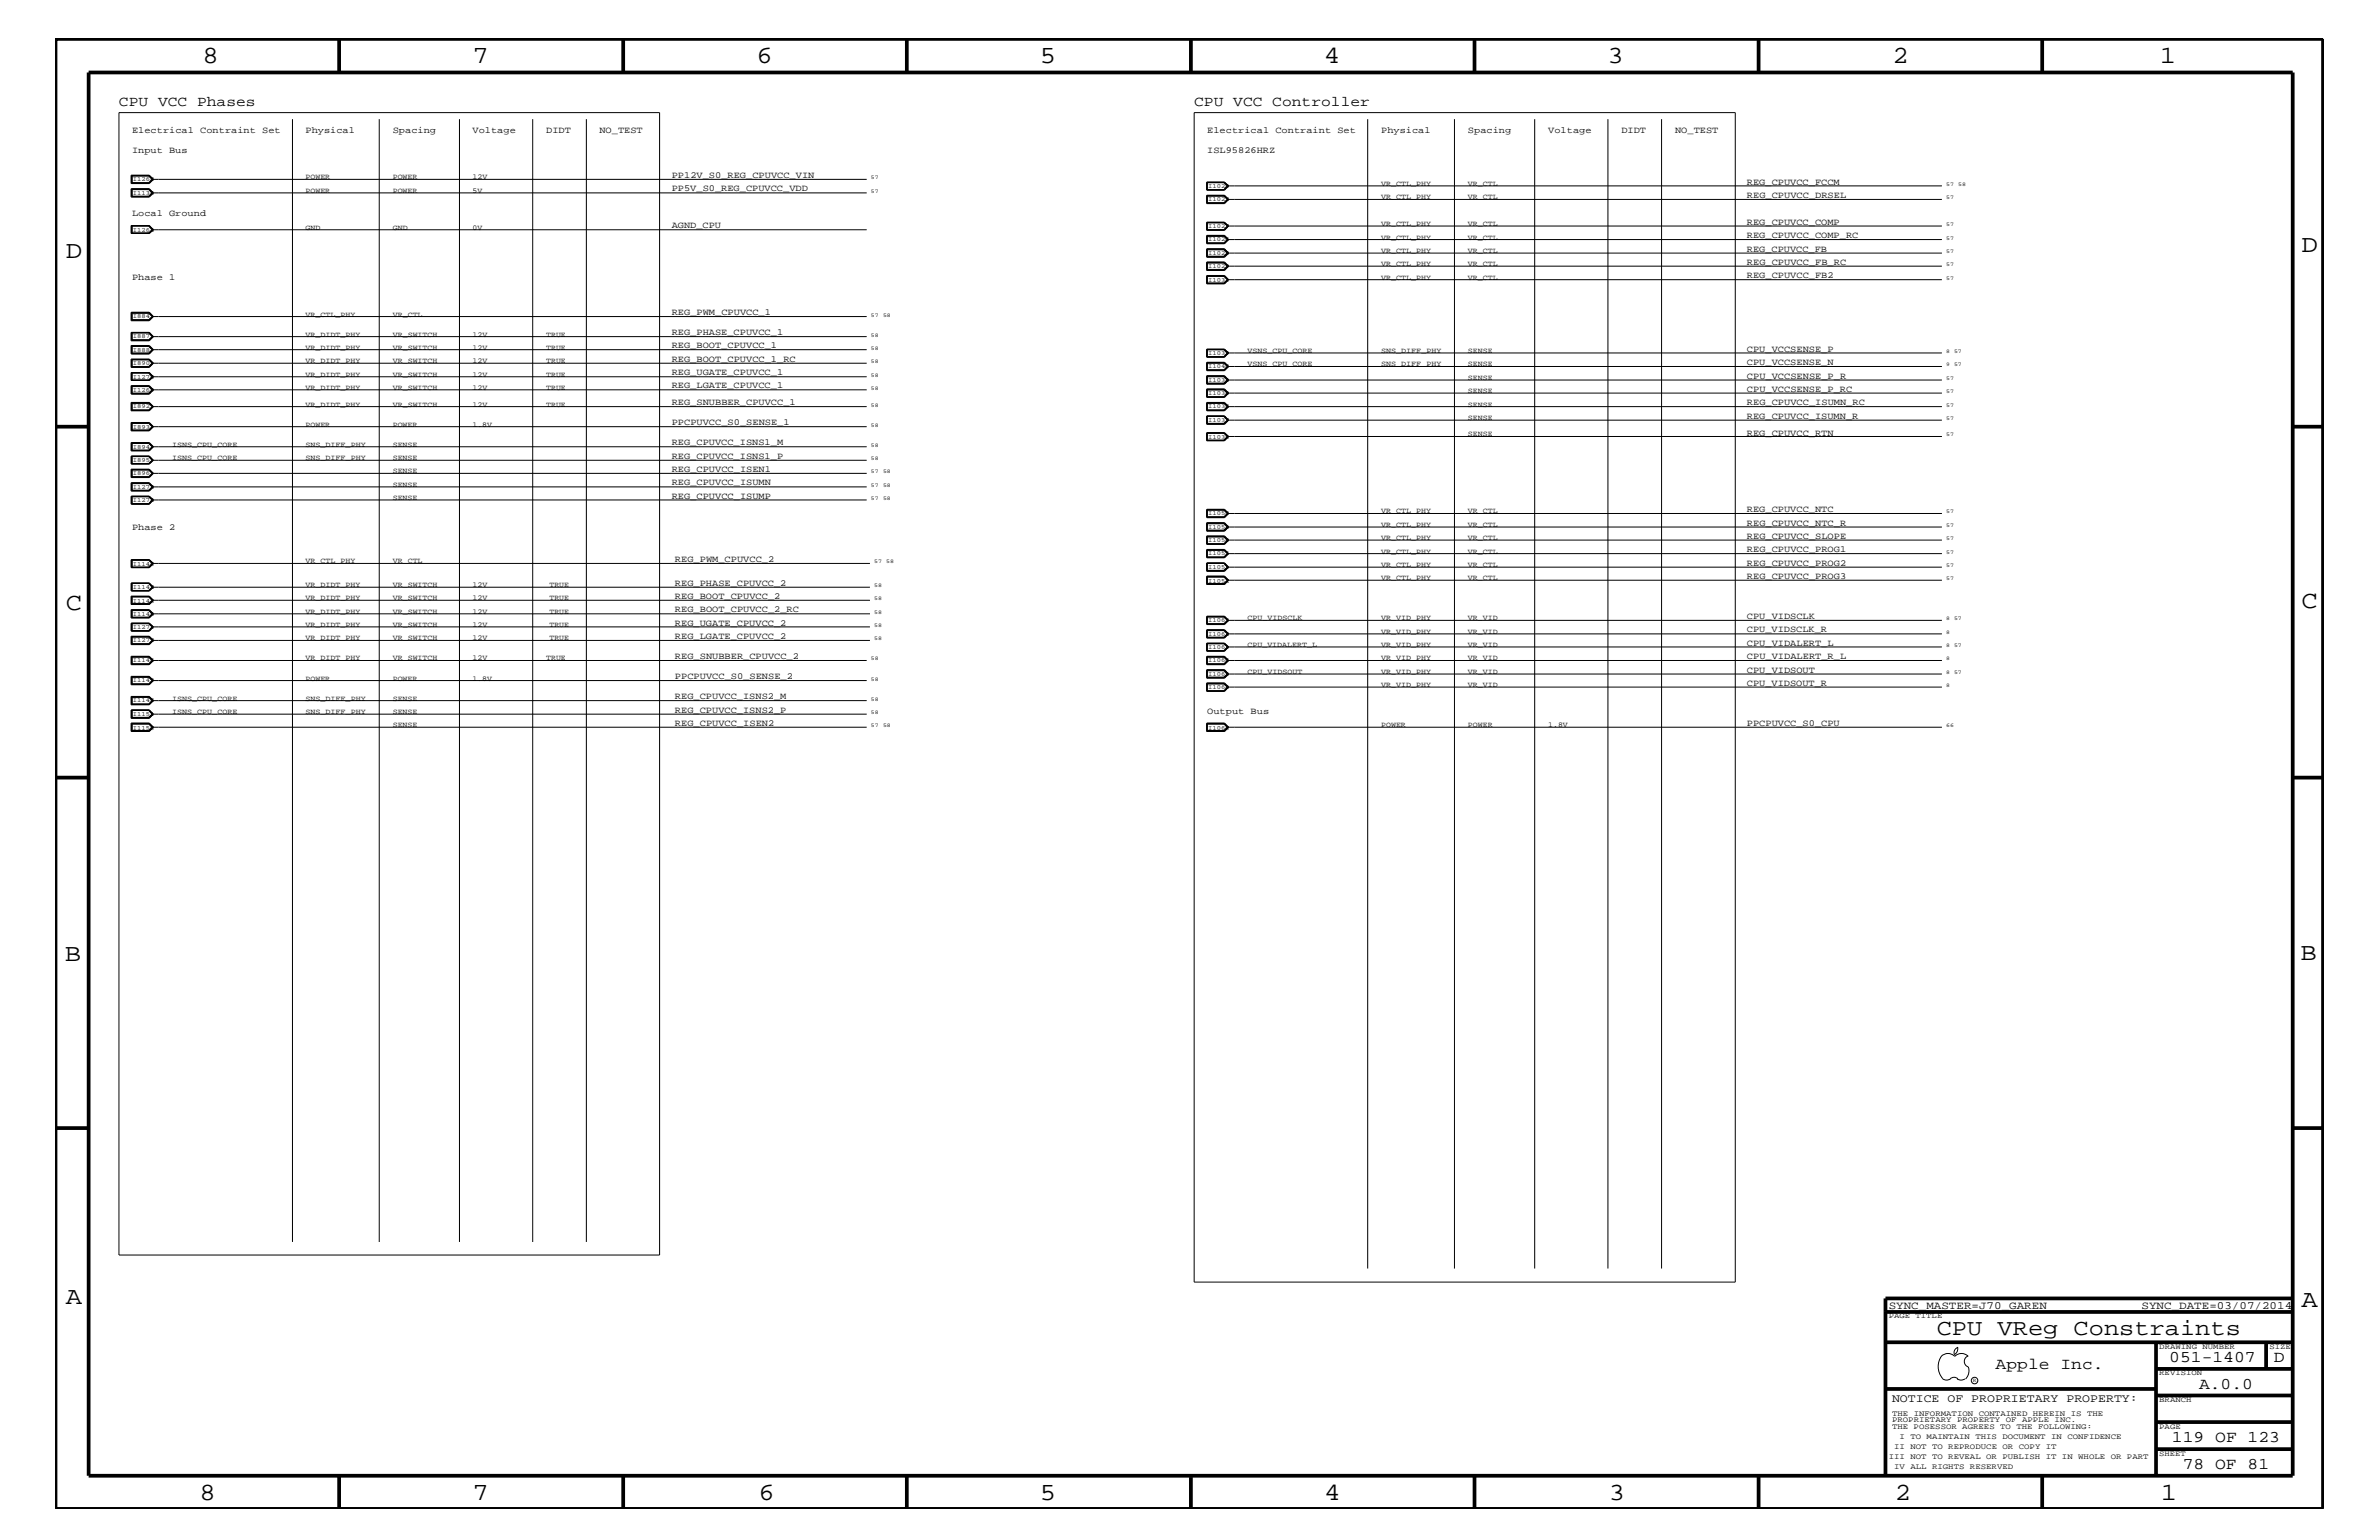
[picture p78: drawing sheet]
<svg xmlns="http://www.w3.org/2000/svg" width="432mm" height="279mm" viewBox="0 0 432 279" stroke-linecap="round" stroke-linejoin="round" font-family="sans-serif">
<defs><g id="words">
<g font-size="4.5">
<text x="36.7" y="11.5">8</text>
<text x="85.8" y="11.5">7</text>
<text x="137.3" y="11.5">6</text>
<text x="188.7" y="11.5">5</text>
<text x="240.3" y="11.5">4</text>
<text x="291.8" y="11.5">3</text>
<text x="343.5" y="11.5">2</text>
<text x="392" y="11.5">1</text>
<text x="11.9" y="46.8">D</text>
<text x="417.7" y="45.7">D</text>
<text x="11.9" y="110.6">C</text>
<text x="417.7" y="110.3">C</text>
<text x="11.8" y="174.3">B</text>
<text x="417.6" y="174.2">B</text>
<text x="11.9" y="236.7">A</text>
<text x="417.7" y="237.1">A</text>
<text x="36.2" y="272.1">8</text>
<text x="85.8" y="272.1">7</text>
<text x="137.7" y="272.1">6</text>
<text x="188.7" y="272.1">5</text>
<text x="240.4" y="272.1">4</text>
<text x="292" y="272.1">3</text>
<text x="343.9" y="272.1">2</text>
<text x="392.2" y="272.1">1</text>
</g>
<text font-size="4.1" x="351.5" y="242.3">CPU VReg Constraints</text>
<g font-size="3">
<text x="362.2" y="248.4">Apple Inc.</text>
<text x="393.7" y="247.1">051-1407</text>
<text x="399.2" y="252">A.0.0</text>
<text x="412.7" y="247.1">D</text>
<text x="394.2" y="261.6">119 OF 123</text>
<text x="396.2" y="266.6">78 OF 81</text>
</g>
<g font-size="2.6">
<text x="21.6" y="19.2">CPU VCC Phases</text>
<text x="216.7" y="19.2">CPU VCC Controller</text>
</g>
<text font-size="2.1" x="343.4" y="254.4">NOTICE OF PROPRIETARY PROPERTY:</text>
<g font-size="2">
<text x="342.8" y="237.4">SYNC_MASTER=J70_GAREN</text>
<text x="388.7" y="237.4">SYNC_DATE=03/07/2014</text>
</g>
<g font-size="1.7">
<text x="24" y="24.1">Electrical Contraint Set</text>
<text x="24" y="27.7">Input Bus</text>
<text x="55.5" y="24.1">Physical</text>
<text x="71.3" y="24.1">Spacing</text>
<text x="85.8" y="24.1">Voltage</text>
<text x="99.1" y="24.1">DIDT</text>
<text x="108.8" y="24.1">NO_TEST</text>
<text x="219.1" y="24.1">Electrical Contraint Set</text>
<text x="219.1" y="27.7">ISL95826HRZ</text>
<text x="250.7" y="24.1">Physical</text>
<text x="266.4" y="24.1">Spacing</text>
<text x="281" y="24.1">Voltage</text>
<text x="294.3" y="24.1">DIDT</text>
<text x="304" y="24.1">NO_TEST</text>
<text x="121.9" y="34.7">PP5V_S0_REG_CPUVCC_VDD</text>
<text x="121.9" y="32.3">PP12V_S0_REG_CPUVCC_VIN</text>
<text x="317.1" y="33.6">REG_CPUVCC_FCCM</text>
<text x="317.1" y="35.9">REG_CPUVCC_DRSEL</text>
<text x="24" y="39.2">Local Ground</text>
<text x="121.9" y="41.4">AGND_CPU</text>
<text x="317.1" y="40.8">REG_CPUVCC_COMP</text>
<text x="317.1" y="45.7">REG_CPUVCC_FB</text>
<text x="317.1" y="43.2">REG_CPUVCC_COMP_RC</text>
<text x="24" y="50.7">Phase 1</text>
<text x="317.1" y="48">REG_CPUVCC_FB_RC</text>
<text x="317.1" y="50.5">REG_CPUVCC_FB2</text>
<text x="121.9" y="57.2">REG_PWM_CPUVCC_1</text>
<text x="121.9" y="65.6">REG_BOOT_CPUVCC_1_RC</text>
<text x="121.9" y="60.8">REG_PHASE_CPUVCC_1</text>
<text x="121.9" y="63.2">REG_BOOT_CPUVCC_1</text>
<text x="317.1" y="63.9">CPU_VCCSENSE_P</text>
<text x="121.9" y="68.1">REG_UGATE_CPUVCC_1</text>
<text x="121.9" y="70.5">REG_LGATE_CPUVCC_1</text>
<text x="317.1" y="68.7">CPU_VCCSENSE_P_R</text>
<text x="317.1" y="66.2">CPU_VCCSENSE_N</text>
<text x="317.1" y="71.1">CPU_VCCSENSE_P_RC</text>
<text x="121.9" y="77.2">PPCPUVCC_S0_SENSE_1</text>
<text x="121.9" y="73.5">REG_SNUBBER_CPUVCC_1</text>
<text x="317.1" y="76">REG_CPUVCC_ISUMN_R</text>
<text x="317.1" y="73.5">REG_CPUVCC_ISUMN_RC</text>
<text x="121.9" y="80.8">REG_CPUVCC_ISNS1_M</text>
<text x="121.9" y="83.3">REG_CPUVCC_ISNS1_P</text>
<text x="317.1" y="79">REG_CPUVCC_RTN</text>
<text x="121.9" y="85.6">REG_CPUVCC_ISEN1</text>
<text x="121.9" y="88.1">REG_CPUVCC_ISUMN</text>
<text x="121.9" y="90.5">REG_CPUVCC_ISUMP</text>
<text x="317.1" y="92.9">REG_CPUVCC_NTC</text>
<text x="317.1" y="95.4">REG_CPUVCC_NTC_R</text>
<text x="24" y="96.2">Phase 2</text>
<text x="317.1" y="97.7">REG_CPUVCC_SLOPE</text>
<text x="317.1" y="100.2">REG_CPUVCC_PROG1</text>
<text x="122.5" y="102.1">REG_PWM_CPUVCC_2</text>
<text x="122.5" y="106.3">REG_PHASE_CPUVCC_2</text>
<text x="317.1" y="105">REG_CPUVCC_PROG3</text>
<text x="317.1" y="102.6">REG_CPUVCC_PROG2</text>
<text x="122.5" y="113.6">REG_UGATE_CPUVCC_2</text>
<text x="122.5" y="111.1">REG_BOOT_CPUVCC_2_RC</text>
<text x="122.5" y="108.7">REG_BOOT_CPUVCC_2</text>
<text x="317.1" y="112.3">CPU_VIDSCLK</text>
<text x="122.5" y="115.9">REG_LGATE_CPUVCC_2</text>
<text x="122.5" y="119.6">REG_SNUBBER_CPUVCC_2</text>
<text x="317.1" y="117.2">CPU_VIDALERT_L</text>
<text x="317.1" y="114.8">CPU_VIDSCLK_R</text>
<text x="317.1" y="119.6">CPU_VIDALERT_R_L</text>
<text x="122.5" y="123.2">PPCPUVCC_S0_SENSE_2</text>
<text x="317.1" y="124.4">CPU_VIDSOUT_R</text>
<text x="317.1" y="122">CPU_VIDSOUT</text>
<text x="122.5" y="126.9">REG_CPUVCC_ISNS2_M</text>
<text x="122.5" y="129.3">REG_CPUVCC_ISNS2_P</text>
<text x="122.5" y="131.7">REG_CPUVCC_ISEN2</text>
<text x="219.1" y="129.6">Output Bus</text>
<text x="317.1" y="131.7">PPCPUVCC_S0_CPU</text>
</g>
<g font-size="1.4">
<text x="55.5" y="35">POWER</text>
<text x="55.5" y="32.5">POWER</text>
<text x="71.3" y="35">POWER</text>
<text x="71.3" y="32.5">POWER</text>
<text x="85.8" y="35">5V</text>
<text x="85.8" y="32.5">12V</text>
<text x="250.7" y="33.7">VR_CTL_PHY</text>
<text x="266.4" y="33.7">VR_CTL</text>
<text x="55.5" y="41.7">GND</text>
<text x="71.3" y="41.7">GND</text>
<text x="85.8" y="41.7">0V</text>
<text x="250.7" y="41">VR_CTL_PHY</text>
<text x="250.7" y="36.2">VR_CTL_PHY</text>
<text x="266.4" y="41">VR_CTL</text>
<text x="266.4" y="36.2">VR_CTL</text>
<text x="250.7" y="45.9">VR_CTL_PHY</text>
<text x="250.7" y="43.5">VR_CTL_PHY</text>
<text x="266.4" y="45.9">VR_CTL</text>
<text x="266.4" y="43.5">VR_CTL</text>
<text x="250.7" y="48.3">VR_CTL_PHY</text>
<text x="250.7" y="50.7">VR_CTL_PHY</text>
<text x="266.4" y="48.3">VR_CTL</text>
<text x="266.4" y="50.7">VR_CTL</text>
<text x="55.5" y="57.4">VR_CTL_PHY</text>
<text x="71.3" y="57.4">VR_CTL</text>
<text x="55.5" y="65.9">VR_DIDT_PHY</text>
<text x="55.5" y="61.1">VR_DIDT_PHY</text>
<text x="55.5" y="63.4">VR_DIDT_PHY</text>
<text x="71.3" y="61.1">VR_SWITCH</text>
<text x="71.3" y="65.9">VR_SWITCH</text>
<text x="71.3" y="63.4">VR_SWITCH</text>
<text x="85.8" y="65.9">12V</text>
<text x="85.8" y="61.1">12V</text>
<text x="85.8" y="63.4">12V</text>
<text x="99.1" y="65.9">TRUE</text>
<text x="99.1" y="61.1">TRUE</text>
<text x="99.1" y="63.4">TRUE</text>
<text x="226.4" y="64">VSNS_CPU_CORE</text>
<text x="250.7" y="64">SNS_DIFF_PHY</text>
<text x="266.4" y="64">SENSE</text>
<text x="55.5" y="68.4">VR_DIDT_PHY</text>
<text x="55.5" y="70.7">VR_DIDT_PHY</text>
<text x="71.3" y="68.4">VR_SWITCH</text>
<text x="71.3" y="70.7">VR_SWITCH</text>
<text x="85.8" y="70.7">12V</text>
<text x="85.8" y="68.4">12V</text>
<text x="99.1" y="68.4">TRUE</text>
<text x="99.1" y="70.7">TRUE</text>
<text x="226.4" y="66.5">VSNS_CPU_CORE</text>
<text x="250.7" y="66.5">SNS_DIFF_PHY</text>
<text x="266.4" y="68.9">SENSE</text>
<text x="266.4" y="66.5">SENSE</text>
<text x="266.4" y="71.3">SENSE</text>
<text x="55.5" y="77.4">POWER</text>
<text x="55.5" y="73.8">VR_DIDT_PHY</text>
<text x="71.3" y="77.4">POWER</text>
<text x="71.3" y="73.8">VR_SWITCH</text>
<text x="85.8" y="77.4">1.8V</text>
<text x="85.8" y="73.8">12V</text>
<text x="99.1" y="73.8">TRUE</text>
<text x="266.4" y="76.2">SENSE</text>
<text x="266.4" y="73.8">SENSE</text>
<text x="31.2" y="81.1">ISNS_CPU_CORE</text>
<text x="31.2" y="83.5">ISNS_CPU_CORE</text>
<text x="55.5" y="81.1">SNS_DIFF_PHY</text>
<text x="55.5" y="83.5">SNS_DIFF_PHY</text>
<text x="71.3" y="81.1">SENSE</text>
<text x="71.3" y="83.5">SENSE</text>
<text x="266.4" y="79.2">SENSE</text>
<text x="71.3" y="85.9">SENSE</text>
<text x="71.3" y="88.3">SENSE</text>
<text x="71.3" y="90.7">SENSE</text>
<text x="250.7" y="93.2">VR_CTL_PHY</text>
<text x="250.7" y="95.6">VR_CTL_PHY</text>
<text x="266.4" y="93.2">VR_CTL</text>
<text x="266.4" y="95.6">VR_CTL</text>
<text x="250.7" y="98">VR_CTL_PHY</text>
<text x="250.7" y="100.4">VR_CTL_PHY</text>
<text x="266.4" y="98">VR_CTL</text>
<text x="266.4" y="100.4">VR_CTL</text>
<text x="55.5" y="102.2">VR_CTL_PHY</text>
<text x="55.5" y="106.5">VR_DIDT_PHY</text>
<text x="71.3" y="102.2">VR_CTL</text>
<text x="71.3" y="106.5">VR_SWITCH</text>
<text x="85.8" y="106.5">12V</text>
<text x="99.7" y="106.5">TRUE</text>
<text x="250.7" y="105.3">VR_CTL_PHY</text>
<text x="250.7" y="102.9">VR_CTL_PHY</text>
<text x="266.4" y="105.3">VR_CTL</text>
<text x="266.4" y="102.9">VR_CTL</text>
<text x="55.5" y="113.7">VR_DIDT_PHY</text>
<text x="55.5" y="111.4">VR_DIDT_PHY</text>
<text x="55.5" y="108.9">VR_DIDT_PHY</text>
<text x="71.3" y="111.4">VR_SWITCH</text>
<text x="71.3" y="113.7">VR_SWITCH</text>
<text x="71.3" y="108.9">VR_SWITCH</text>
<text x="85.8" y="113.7">12V</text>
<text x="85.8" y="111.4">12V</text>
<text x="85.8" y="108.9">12V</text>
<text x="99.7" y="113.7">TRUE</text>
<text x="99.7" y="111.4">TRUE</text>
<text x="99.7" y="108.9">TRUE</text>
<text x="226.4" y="112.6">CPU_VIDSCLK</text>
<text x="250.7" y="112.6">VR_VID_PHY</text>
<text x="266.4" y="112.6">VR_VID</text>
<text x="55.5" y="116.2">VR_DIDT_PHY</text>
<text x="55.5" y="119.8">VR_DIDT_PHY</text>
<text x="71.3" y="116.2">VR_SWITCH</text>
<text x="71.3" y="119.8">VR_SWITCH</text>
<text x="85.8" y="116.2">12V</text>
<text x="85.8" y="119.8">12V</text>
<text x="99.1" y="119.8">TRUE</text>
<text x="99.7" y="116.2">TRUE</text>
<text x="226.4" y="117.4">CPU_VIDALERT_L</text>
<text x="250.7" y="117.4">VR_VID_PHY</text>
<text x="250.7" y="115">VR_VID_PHY</text>
<text x="250.7" y="119.8">VR_VID_PHY</text>
<text x="266.4" y="117.4">VR_VID</text>
<text x="266.4" y="115">VR_VID</text>
<text x="266.4" y="119.8">VR_VID</text>
<text x="55.5" y="123.5">POWER</text>
<text x="71.3" y="123.5">POWER</text>
<text x="85.8" y="123.5">1.8V</text>
<text x="226.4" y="122.3">CPU_VIDSOUT</text>
<text x="250.7" y="124.7">VR_VID_PHY</text>
<text x="250.7" y="122.3">VR_VID_PHY</text>
<text x="266.4" y="124.7">VR_VID</text>
<text x="266.4" y="122.3">VR_VID</text>
<text x="31.2" y="127.1">ISNS_CPU_CORE</text>
<text x="31.2" y="129.6">ISNS_CPU_CORE</text>
<text x="55.5" y="127.1">SNS_DIFF_PHY</text>
<text x="55.5" y="129.6">SNS_DIFF_PHY</text>
<text x="71.3" y="127.1">SENSE</text>
<text x="71.3" y="131.9">SENSE</text>
<text x="71.3" y="129.6">SENSE</text>
<text x="250.7" y="131.9">POWER</text>
<text x="266.4" y="131.9">POWER</text>
<text x="281" y="131.9">1.8V</text>
<text x="342.8" y="239.2">PAGE TITLE</text>
<text x="391.9" y="244.7">DRAWING NUMBER</text>
<text x="411.9" y="244.7">SIZE</text>
<text x="391.9" y="249.5">REVISION</text>
<text x="343.4" y="256.8">THE INFORMATION CONTAINED HEREIN IS THE</text>
<text x="391.9" y="254.4">BRANCH</text>
<text x="343.4" y="258">PROPRIETARY PROPERTY OF APPLE INC.</text>
<text x="343.4" y="259.3">THE POSESSOR AGREES TO THE FOLLOWING:</text>
<text x="343.8" y="262.9">II NOT TO REPRODUCE OR COPY IT</text>
<text x="344.8" y="261.1">I TO MAINTAIN THIS DOCUMENT IN CONFIDENCE</text>
<text x="391.9" y="259.3">PAGE</text>
<text x="342.8" y="264.7">III NOT TO REVEAL OR PUBLISH IT IN WHOLE OR PART</text>
<text x="343.8" y="266.6">IV ALL RIGHTS RESERVED</text>
<text x="391.9" y="264.1">SHEET</text>
</g>
<g font-size="1.2">
<text x="24.1" y="35.3">I1136</text>
<text x="24.1" y="32.9">I1268</text>
<text x="219.3" y="34.1">I1020</text>
<text x="219.3" y="36.5">I1022</text>
<text x="219.3" y="41.4">I1027</text>
<text x="24.1" y="42">I1264</text>
<text x="219.3" y="43.8">I1026</text>
<text x="219.3" y="46.3">I1028</text>
<text x="219.3" y="48.7">I1029</text>
<text x="219.3" y="51.1">I1031</text>
<text x="24.1" y="57.8">I884</text>
<text x="24.1" y="61.4">I887</text>
<text x="24.1" y="63.9">I888</text>
<text x="219.3" y="64.5">I1039</text>
<text x="24.1" y="66.2">I890</text>
<text x="24.1" y="71.1">I1269</text>
<text x="24.1" y="68.7">I1270</text>
<text x="219.3" y="69.3">I1034</text>
<text x="219.3" y="71.7">I1036</text>
<text x="219.3" y="66.8">I1040</text>
<text x="24.1" y="74.1">I892</text>
<text x="24.1" y="77.8">I893</text>
<text x="219.3" y="76.6">I1037</text>
<text x="219.3" y="74.1">I1038</text>
<text x="24.1" y="81.4">I894</text>
<text x="24.1" y="83.8">I895</text>
<text x="219.3" y="79.6">I1035</text>
<text x="24.1" y="86.2">I896</text>
<text x="24.1" y="88.7">I1273</text>
<text x="24.1" y="91.1">I1274</text>
<text x="219.3" y="93.5">I1050</text>
<text x="219.3" y="96">I1054</text>
<text x="219.3" y="100.8">I1055</text>
<text x="219.3" y="98.4">I1056</text>
<text x="24.1" y="102.6">I1140</text>
<text x="24.1" y="106.9">I1142</text>
<text x="219.3" y="103.2">I1051</text>
<text x="219.3" y="105.7">I1052</text>
<text x="24.1" y="109.3">I1143</text>
<text x="24.1" y="111.7">I1145</text>
<text x="219.3" y="112.9">I1063</text>
<text x="24.1" y="114.2">I1271</text>
<text x="24.1" y="116.5">I1272</text>
<text x="219.3" y="117.8">I1061</text>
<text x="219.3" y="115.3">I1062</text>
<text x="24.1" y="120.2">I1146</text>
<text x="24.1" y="123.8">I1149</text>
<text x="219.3" y="125.1">I1064</text>
<text x="219.3" y="122.6">I1065</text>
<text x="219.3" y="120.2">I1066</text>
<text x="24.1" y="127.5">I1148</text>
<text x="24.1" y="129.9">I1151</text>
<text x="24.1" y="132.4">I1150</text>
<text x="219.3" y="132.4">I1068</text>
</g>
<g font-size="1">
<text x="158.1" y="35">57</text>
<text x="158.1" y="32.5">57</text>
<text x="353.2" y="33.7">57</text>
<text x="355.4" y="33.7">58</text>
<text x="353.2" y="41">57</text>
<text x="353.2" y="36.2">57</text>
<text x="353.2" y="45.9">57</text>
<text x="353.2" y="43.5">57</text>
<text x="353.2" y="48.3">57</text>
<text x="353.2" y="50.7">57</text>
<text x="158.1" y="57.4">57</text>
<text x="160.3" y="57.4">58</text>
<text x="158.1" y="65.9">58</text>
<text x="158.1" y="61.1">58</text>
<text x="158.1" y="63.4">58</text>
<text x="353.2" y="64">8</text>
<text x="354.7" y="64">57</text>
<text x="158.1" y="68.4">58</text>
<text x="158.1" y="70.7">58</text>
<text x="353.2" y="68.9">57</text>
<text x="353.2" y="71.3">57</text>
<text x="353.2" y="66.5">9</text>
<text x="354.7" y="66.5">57</text>
<text x="158.1" y="77.4">58</text>
<text x="158.1" y="73.8">58</text>
<text x="353.2" y="76.2">57</text>
<text x="353.2" y="73.8">57</text>
<text x="158.1" y="81.1">58</text>
<text x="158.1" y="83.5">58</text>
<text x="353.2" y="79.2">57</text>
<text x="158.1" y="85.9">57</text>
<text x="158.1" y="88.3">57</text>
<text x="160.3" y="85.9">58</text>
<text x="160.3" y="88.3">58</text>
<text x="158.1" y="90.7">57</text>
<text x="160.3" y="90.7">58</text>
<text x="353.2" y="93.2">57</text>
<text x="353.2" y="95.6">57</text>
<text x="353.2" y="98">57</text>
<text x="353.2" y="100.4">57</text>
<text x="158.7" y="102.2">57</text>
<text x="158.7" y="106.5">58</text>
<text x="160.9" y="102.2">58</text>
<text x="353.2" y="105.3">57</text>
<text x="353.2" y="102.9">57</text>
<text x="158.7" y="113.7">58</text>
<text x="158.7" y="111.4">58</text>
<text x="158.7" y="108.9">58</text>
<text x="353.2" y="112.6">8</text>
<text x="354.7" y="112.6">57</text>
<text x="158.1" y="119.8">58</text>
<text x="158.7" y="116.2">58</text>
<text x="353.2" y="117.4">8</text>
<text x="353.2" y="115">8</text>
<text x="353.2" y="119.8">8</text>
<text x="354.7" y="117.4">57</text>
<text x="158.1" y="123.5">58</text>
<text x="353.2" y="124.7">8</text>
<text x="353.2" y="122.3">8</text>
<text x="354.7" y="122.3">57</text>
<text x="158.1" y="127.1">58</text>
<text x="158.1" y="129.6">58</text>
<text x="158.1" y="131.9">57</text>
<text x="160.3" y="131.9">58</text>
<text x="353.2" y="131.9">66</text>
<text x="358.1" y="250.7">R</text>
</g>
</g></defs>
<g fill="none" stroke="#000" stroke-width=".18">
<path d="M21.6 20.4h98.1v207.3h-98.1zM23.8 34.2h3.3l.8 .8-.8 .8h-3.3zM23.8 31.8h3.3l.8 .7-.8 .8h-3.3zM23.9 34.3h3.2l.7 .7-.7 .7h-3.2zM23.9 31.9h3.2l.7 .6-.7 .7h-3.2zM24 34.4h3l.6 .6M24 31.9v1.3M24 34.3v1.4M24 31.9h3l.6 .6M27 34.3l.7 .7-.7 .7M27 31.9l.7 .6-.7 .7M27.6 32.5l-.6 .6h-3"/>
<path d="M27.6 35l-.6 .6h-3M27.6 35h129.7M27.6 32.5h129.7M53.1 21.6v203.7M68.8 21.6v203.7M83.4 21.6v203.7M96.7 21.6v203.7M106.4 21.6v203.7M216.7 20.4h98.3v212.2h-98.3zM219 35.4h3.3l.7 .8-.7 .7h-3.3zM219 35.5h3.3l.6 .7-.6 .7h-3.3M219.1 35.5v1.4"/>
<path d="M219.1 35.6h3.1l.6 .6M222.2 33.1h-3.1v1.3h3.1M222.2 33.1l.6 .6-.6 .7M222.2 33.1l.6 .6M222.2 35.5l.6 .7-.6 .7M222.3 33h-3.3v1.5h3.3M222.3 33l.7 .7-.7 .8M222.3 33l.6 .7-.6 .8M222.8 33.7l-.6 .7M222.8 33.7h129.7M222.8 36.2l-.6 .6h-3.1M222.8 36.2h129.7"/>
<path d="M248.2 21.6v208.6M264 21.6v208.6M278.6 21.6v208.6M291.8 21.6v208.6M301.6 21.6v208.6M23.8 56.7h3.3l.8 .7-.8 .8h-3.3zM23.9 40.9v1.5M23.9 56.7v1.4h3.2l.7-.7-.7-.7M24 56.8h3l.7 .6-.7 .6h-3zM24 56.8h3l.6 .6M27 41h-3v1.3h3M27 41l.7 .7-.7 .6"/>
<path d="M27 41l.6 .7M27.1 40.9h-3.3v1.5h3.3M27.1 40.9l.8 .8-.8 .7M27.1 40.9l.7 .8-.7 .7M27.6 41.7l-.6 .6M27.6 57.4l-.6 .6M27.6 41.7h129.7M27.6 57.4h129.7M219 42.7h3.3l.7 .8-.7 .7h-3.3zM219 45.2h3.3l.7 .7-.7 .8h-3.3zM219 47.5h3.3l.7 .8-.7 .8h-3.3zM219 50h3.3l.7 .7-.7 .8h-3.3z"/>
<path d="M219 42.8h3.3l.6 .7-.6 .6h-3.3M219 47.6h3.3l.6 .7-.6 .8M219 50.1h3.3l.6 .6-.6 .7h-3.3M219.1 42.8v1.3M219.1 45.2h3.1l.6 .7-.6 .6h-3.1zM219.1 47.7h3.1l.6 .6-.6 .7h-3.1zM219.1 50.1v1.3M219.1 42.9h3.1l.6 .6M219.1 45.3h3.1l.6 .6M219.1 50.2h3.1l.6 .5M222.2 40.4h-3.1v1.3h3.1M222.2 42.8l.6 .7-.6 .6"/>
<path d="M222.2 40.4l.6 .6-.6 .7M222.2 40.4l.6 .6M222.2 47.7l.6 .6M222.2 50.1l.6 .6-.6 .7M222.3 40.3h-3.3v1.5h3.3M222.3 40.3l.7 .7-.7 .8M222.3 40.3l.6 .7-.6 .8M222.3 45.2l.6 .7-.6 .7h-3.3M222.8 43.5l-.6 .6h-3.1M222.8 43.5h129.7M222.8 41l-.6 .7M222.8 41h129.7"/>
<path d="M222.8 45.9l-.6 .6M222.8 45.9h129.7M222.8 48.3l-.6 .6h-3.1M222.8 48.3h129.7M222.8 50.7l-.6 .6h-3.1M222.8 50.7h129.7M23.8 73h3.3l.8 .8-.8 .7h-3.3zM23.8 60.3h3.3l.8 .8-.8 .7h-3.3zM23.8 62.7h3.3l.8 .7-.8 .8h-3.3zM23.8 65.1h3.3l.8 .8-.8 .8h-3.3zM23.8 70h3.3l.8 .7-.8 .8h-3.3zM23.8 76.7h3.3l.8 .7-.8 .8h-3.3z"/>
<path d="M23.9 73.1h3.2l.7 .7-.7 .7h-3.2zM23.9 60.3v1.5h3.2l.7-.7-.7-.8M23.9 64.2v-1.4h3.2l.7 .6-.7 .8M23.9 65.2h3.2l.7 .7-.7 .7h-3.2zM23.9 67.6v1.4M23.9 71.5v-1.5h3.2l.7 .7-.7 .8M23.9 76.7h3.2l.7 .7-.7 .7h-3.2zM24 76.8h3l.6 .6M24 73.2h3l.6 .6M24 62.9h3l.7 .5-.7 .7h-3zM24 65.2v1.4M24 70v1.4h3l.7-.7-.7-.7"/>
<path d="M24 73.1v1.4M24 76.7v1.4M24 70.1h3l.6 .6M24 65.3h3l.6 .6M27 67.7h-3v1.2h3M27 60.4h-3v1.3h3M27 67.7l.7 .7-.7 .5M27 67.7l.6 .7M27 60.4l.7 .7-.7 .6M27 60.4l.6 .7M27 62.9l.6 .5M27 65.2l.7 .7-.7 .7"/>
<path d="M27 73.1l.7 .7-.7 .7M27 76.7l.7 .7-.7 .7M27.1 67.6h-3.3v1.4h3.3M27.1 67.6l.8 .8-.8 .6M27.1 67.6l.7 .8-.7 .6M27.6 70.7l-.6 .6h-3M27.6 73.8l-.6 .6h-3M27.6 63.4l-.6 .6h-3M27.6 65.9l-.6 .6h-3M27.6 68.4l-.6 .5M27.6 61.1l-.6 .6M27.6 77.4l-.6 .6h-3"/>
<path d="M27.6 68.4h129.7M27.6 70.7h129.7M27.6 73.8h129.7M27.6 63.4h129.7M27.6 65.9h129.7M27.6 61.1h129.7M27.6 77.4h129.7M219 65.7h3.3l.7 .8-.7 .8h-3.3zM219 68.2h3.3l.7 .7-.7 .8h-3.3zM219 70.6h3.3l.7 .7-.7 .8h-3.3zM219 73h3.3l.7 .8-.7 .7h-3.3zM219 75.5h3.3l.7 .7-.7 .8h-3.3z"/>
<path d="M219 70.6h3.3l.6 .7-.6 .8M219 73.1h3.3l.6 .7-.6 .7h-3.3M219 65.8h3.3l.6 .7-.6 .7h-3.3M219.1 65.8v1.4M219.1 68.3h3.1l.6 .6-.6 .6h-3.1zM219.1 73.1v1.4M219.1 68.4h3.1l.6 .5M219.1 73.2h3.1l.6 .6M219.1 65.9h3.1l.6 .6M222.2 63.4h-3.1v1.3h3.1M222.2 70.7h-3.1v1.3h3.1M222.2 75.6h-3.1v1.2h3.1"/>
<path d="M222.2 78.6h-3.1v1.3h3.1M222.2 78.6l.6 .6-.6 .7M222.2 78.6l.6 .6M222.2 70.7l.6 .6-.6 .7M222.2 70.7l.6 .6M222.2 75.6l.6 .6-.6 .6M222.2 75.6l.6 .6M222.2 73.1l.6 .7-.6 .7M222.2 63.4l.6 .6-.6 .7M222.2 63.4l.6 .6M222.2 65.8l.6 .7-.6 .7M222.3 63.4h-3.3v1.4h3.3"/>
<path d="M222.3 78.5h-3.3v1.5h3.3M222.3 68.2l.6 .7-.6 .7h-3.3M222.3 78.5l.7 .7-.7 .8M222.3 78.5l.6 .7-.6 .8M222.3 75.5l.6 .7-.6 .7h-3.3M222.3 63.4l.7 .6-.7 .8M222.3 63.4l.6 .6-.6 .8M222.8 68.9l-.6 .6M222.8 68.9h129.7M222.8 79.2l-.6 .7M222.8 79.2h129.7M222.8 71.3l-.6 .7"/>
<path d="M222.8 71.3h129.7M222.8 76.2l-.6 .6M222.8 76.2h129.7M222.8 73.8l-.6 .6h-3.1M222.8 73.8h129.7M222.8 64l-.6 .7M222.8 64h129.7M222.8 66.5l-.6 .6h-3.1M222.8 66.5h129.7M23.8 80.3h3.3l.8 .8-.8 .7h-3.3zM23.8 85.1h3.3l.8 .8-.8 .7h-3.3zM23.8 87.6h3.3l.8 .7-.8 .8h-3.3z"/>
<path d="M23.9 80.4h3.2l.7 .7-.7 .6h-3.2zM23.9 82.7v1.5M23.9 85.2h3.2l.7 .7-.7 .7h-3.2zM23.9 87.7h3.2l.7 .6-.7 .7h-3.2zM23.9 90v1.5M24 80.4v1.3M24 85.2v1.4M24 87.7v1.3M24 87.7h3l.6 .6M24 80.5h3l.6 .6M24 85.3h3l.6 .6M27 82.8h-3v1.3h3"/>
<path d="M27 90.1h-3v1.3h3M27 87.7l.7 .6-.7 .7M27 90.1l.7 .6-.7 .7M27 90.1l.6 .6M27 80.4l.7 .7-.7 .6M27 82.8l.7 .7-.7 .6M27 82.8l.6 .7M27 85.2l.7 .7-.7 .7M27.1 82.7h-3.3v1.5h3.3M27.1 90h-3.3v1.5h3.3M27.1 90l.8 .7-.8 .8M27.1 90l.7 .7-.7 .8"/>
<path d="M27.1 82.7l.8 .8-.8 .7M27.1 82.7l.7 .8-.7 .7M27.6 88.3l-.6 .6h-3M27.6 90.7l-.6 .7M27.6 81.1l-.6 .5h-3M27.6 83.5l-.6 .6M27.6 85.9l-.6 .6h-3M27.6 88.3h129.7M27.6 90.7h129.7M27.6 81.1h129.7M27.6 83.5h129.7M27.6 85.9h129.7"/>
<path d="M219 92.4h3.3l.7 .8-.7 .7h-3.3zM219 94.9h3.3l.7 .7-.7 .8h-3.3zM219 97.2h3.3l.7 .8-.7 .7h-3.3zM219 99.7h3.3l.7 .7-.7 .8h-3.3zM219 92.5h3.3l.6 .7-.6 .6h-3.3M219 99.8h3.3l.6 .6-.6 .7h-3.3M219 97.3h3.3l.6 .7-.6 .7M219.1 92.5v1.3M219.1 94.9h3.1l.6 .7-.6 .6h-3.1zM219.1 99.8v1.3M219.1 92.6h3.1l.6 .6M219.1 95h3.1l.6 .6"/>
<path d="M219.1 99.9h3.1l.6 .5M222.2 97.4h-3.1v1.3h3.1M222.2 92.5l.6 .7-.6 .6M222.2 99.8l.6 .6-.6 .7M222.2 97.4l.6 .6-.6 .7M222.2 97.4l.6 .6M222.3 94.9l.6 .7-.6 .7h-3.3M222.8 93.2l-.6 .6h-3.1M222.8 93.2h129.7M222.8 95.6l-.6 .6M222.8 95.6h129.7M222.8 98l-.6 .7"/>
<path d="M222.8 98h129.7M23.8 119.1h3.3l.8 .7-.8 .8h-3.3zM23.8 108.1h3.3l.8 .8-.8 .8h-3.3zM23.8 110.6h3.3l.8 .8-.8 .7h-3.3zM23.8 115.4h3.3l.8 .8-.8 .8h-3.3zM23.9 119.2h3.2l.7 .6-.7 .7h-3.2zM23.9 101.5v1.5M23.9 105.8v1.4M23.9 109.7v-1.5h3.2l.7 .7-.7 .8M23.9 110.7h3.2l.7 .7-.7 .6h-3.2zM23.9 113.1v1.4M23.9 115.5h3.2l.7 .7-.7 .7h-3.2z"/>
<path d="M24 115.6h3l.6 .6M24 119.2h3l.6 .6M24 108.2v1.4h3l.7-.7-.7-.7M24 110.7v1.3M24 115.5v1.4M24 119.2v1.3M24 108.3h3l.6 .6M24 110.8h3l.6 .6M27 101.6h-3v1.3h3M27 105.9h-3v1.2h3M27 113.1h-3v1.3h3M27 101.6l.7 .6-.7 .7"/>
<path d="M27 101.6l.6 .6M27 105.9l.7 .6-.7 .6M27 105.9l.6 .6M27 110.7l.7 .7-.7 .6M27 119.2l.7 .6-.7 .7M27 113.1l.7 .6-.7 .7M27 113.1l.6 .6M27 115.5l.7 .7-.7 .7M27.1 101.5h-3.3v1.5h3.3M27.1 105.8h-3.3v1.4h3.3M27.1 113.1h-3.3v1.4h3.3M27.1 101.5l.8 .7-.8 .8"/>
<path d="M27.1 101.5l.7 .7-.7 .8M27.1 105.8l.8 .7-.8 .7M27.1 105.8l.7 .7-.7 .7M27.1 113.1l.8 .6-.8 .8M27.1 113.1l.7 .6-.7 .8M27.6 116.2l-.6 .6h-3M27.6 111.4l-.6 .6h-3M27.6 119.8l-.6 .6h-3M27.6 102.2l-.6 .7M27.6 106.5l-.6 .6M27.6 108.9l-.6 .6h-3M27.6 113.7l-.6 .7"/>
<path d="M27.6 102.2h130.3M27.6 119.8h129.7M27.6 106.5h130.3M27.6 108.9h130.3M27.6 111.4h130.3M27.6 113.7h130.3M27.6 116.2h130.3M219 102.1h3.3l.7 .8-.7 .8h-3.3zM219 104.5h3.3l.7 .8-.7 .7h-3.3zM219 111.8h3.3l.7 .8-.7 .7h-3.3zM219 114.2h3.3l.7 .8-.7 .8h-3.3zM219 119.1h3.3l.7 .7-.7 .8h-3.3z"/>
<path d="M219 104.6h3.3l.6 .7-.6 .7M219 114.3h3.3l.6 .7-.6 .7h-3.3M219 111.9h3.3l.6 .7-.6 .6h-3.3M219 119.2h3.3l.6 .6-.6 .7h-3.3M219.1 104.7h3.1l.6 .6-.6 .6h-3.1zM219.1 111.9v1.3M219.1 114.3v1.4M219.1 119.2v1.3M219.1 114.4h3.1l.6 .6M219.1 112h3.1l.6 .6M219.1 119.2h3.1l.6 .6M222.2 102.2h-3.1v1.3h3.1"/>
<path d="M222.2 116.8h-3.1v1.3h3.1M222.2 102.2l.6 .7-.6 .6M222.2 102.2l.6 .7M222.2 104.7l.6 .6M222.2 116.8l.6 .6-.6 .7M222.2 116.8l.6 .6M222.2 114.3l.6 .7-.6 .7M222.2 111.9l.6 .7-.6 .6M222.2 119.2l.6 .6-.6 .7M222.3 116.7h-3.3v1.4h3.3M222.3 102.1l.6 .8-.6 .7h-3.3M222.3 116.7l.7 .7-.7 .7"/>
<path d="M222.3 116.7l.6 .7-.6 .7M222.8 102.9l-.6 .6M222.8 102.9h129.7M222.8 105.3l-.6 .6h-3.1M222.8 105.3h129.7M222.8 100.4l-.6 .6h-3.1M222.8 100.4h129.7M222.8 117.4l-.6 .7M222.8 117.4h129.7M222.8 115l-.6 .6h-3.1M222.8 115h129.7M222.8 112.6l-.6 .5h-3.1"/>
<path d="M222.8 112.6h129.7M222.8 119.8l-.6 .6h-3.1M222.8 119.8h129.7M23.8 131.2h3.3l.8 .7-.8 .8h-3.3zM23.8 122.7h3.3l.8 .8-.8 .7h-3.3zM23.8 126.4h3.3l.8 .7-.8 .8h-3.3zM23.8 128.8h3.3l.8 .8-.8 .7h-3.3zM23.9 132.7v-1.4h3.2l.7 .6-.7 .8M23.9 122.8h3.2l.7 .7-.7 .6h-3.2zM23.9 126.4h3.2l.7 .7-.7 .7h-3.2zM23.9 128.8v1.4h3.2l.7-.6-.7-.8M24 122.9h3l.6 .6"/>
<path d="M24 131.3h3l.7 .6-.7 .7h-3zM24 122.8v1.3M24 126.4v1.4M24 126.5h3l.6 .6M27 128.9h-3v1.3h3M27 126.4l.7 .7-.7 .7M27 122.8l.7 .7-.7 .6M27 131.3l.6 .6M27 128.9l.7 .7-.7 .6M27 128.9l.6 .7M27.6 123.5l-.6 .6h-3M27.6 131.9l-.6 .6h-3"/>
<path d="M27.6 127.1l-.6 .6h-3M27.6 129.6l-.6 .6M27.6 131.9h129.7M27.6 127.1h129.7M27.6 123.5h129.7M27.6 129.6h129.7M219 121.5h3.3l.7 .8-.7 .7h-3.3zM219 123.9h3.3l.7 .8-.7 .7h-3.3zM219 131.2h3.3l.7 .7-.7 .8h-3.3zM219 124h3.3l.6 .7-.6 .7M219 131.3h3.3l.6 .6-.6 .8M219.1 121.6h3.1l.6 .7-.6 .6h-3.1z"/>
<path d="M219.1 131.3h3.1l.6 .6-.6 .7h-3.1zM219.1 121.7h3.1l.6 .6M222.2 124.1h-3.1v1.2h3.1M222.2 124.1l.6 .6-.6 .6M222.2 124.1l.6 .6M222.2 131.3l.6 .6M222.3 121.5l.6 .8-.6 .7h-3.3M222.8 124.7l-.6 .6M222.8 124.7h129.7M222.8 122.3l-.6 .6M222.8 122.3h129.7M222.8 131.9l-.6 .6h-3.1"/>
<path d="M222.8 131.9h129.7M352.3 246.1a1.72 1.72 0 0 1 2.5 0 1.69 1.69 0 0 1 2.4 0M352.4 246a3.2 3.2 0 0 0 .4 4.3l.8 .1 .4-.2M354 250.2l.7-.3 .7 .3M355.2 250.2l.7 .2 .7-.2M355.3 244.4v.3a1.18 1.18 0 0 1-.6 1.1M355.4 244.4a.99 .99 0 0 0-.6 1.4M357.2 246a1.04 1.04 0 0 0-.7 1 1.04 1.04 0 0 0 .7 1M357.3 248l.1 .7a2.11 2.11 0 0 1-.6 1.5"/>
<circle cx="358.4" cy="250.5" r=".59"/>
</g>
<g fill="none" stroke="#000" stroke-width=".68" stroke-linecap="butt">
<path d="M10.1 7.1h411.5v266.7h-411.5zM16.1 13.2h400v254.5h-400zM61.6 7.1v6.1M113.1 7.1v6.1M164.6 7.1v6.1M216.2 7.1v6.1M267.6 7.1v6.1M319.2 7.1v6.1M370.7 7.1v6.1M10.1 77.4h6M416.1 77.4h5.5M10.1 141.1h6"/>
<path d="M416.1 141.1h5.5M10.1 204.7h6M416.1 204.7h5.5M342.2 238h73.9M416.1 235.6h-73.9v32.1M342.2 243.5h73.9M342.2 252h49.1M391.3 248.4h24.8M391.3 243.5v24.2M391.3 258h24.8M391.3 253.2h24.8M411.3 243.5v4.9"/>
<path d="M61.6 267.7v6.1M113.1 267.7v6.1M164.6 267.7v6.1M216.2 268v5.8M267.6 267.7v6.1M319.2 267.7v6.1M370.7 267.7v6.1M391.3 262.9h24.8"/>
</g>
<use href="#words"/>
</svg>
